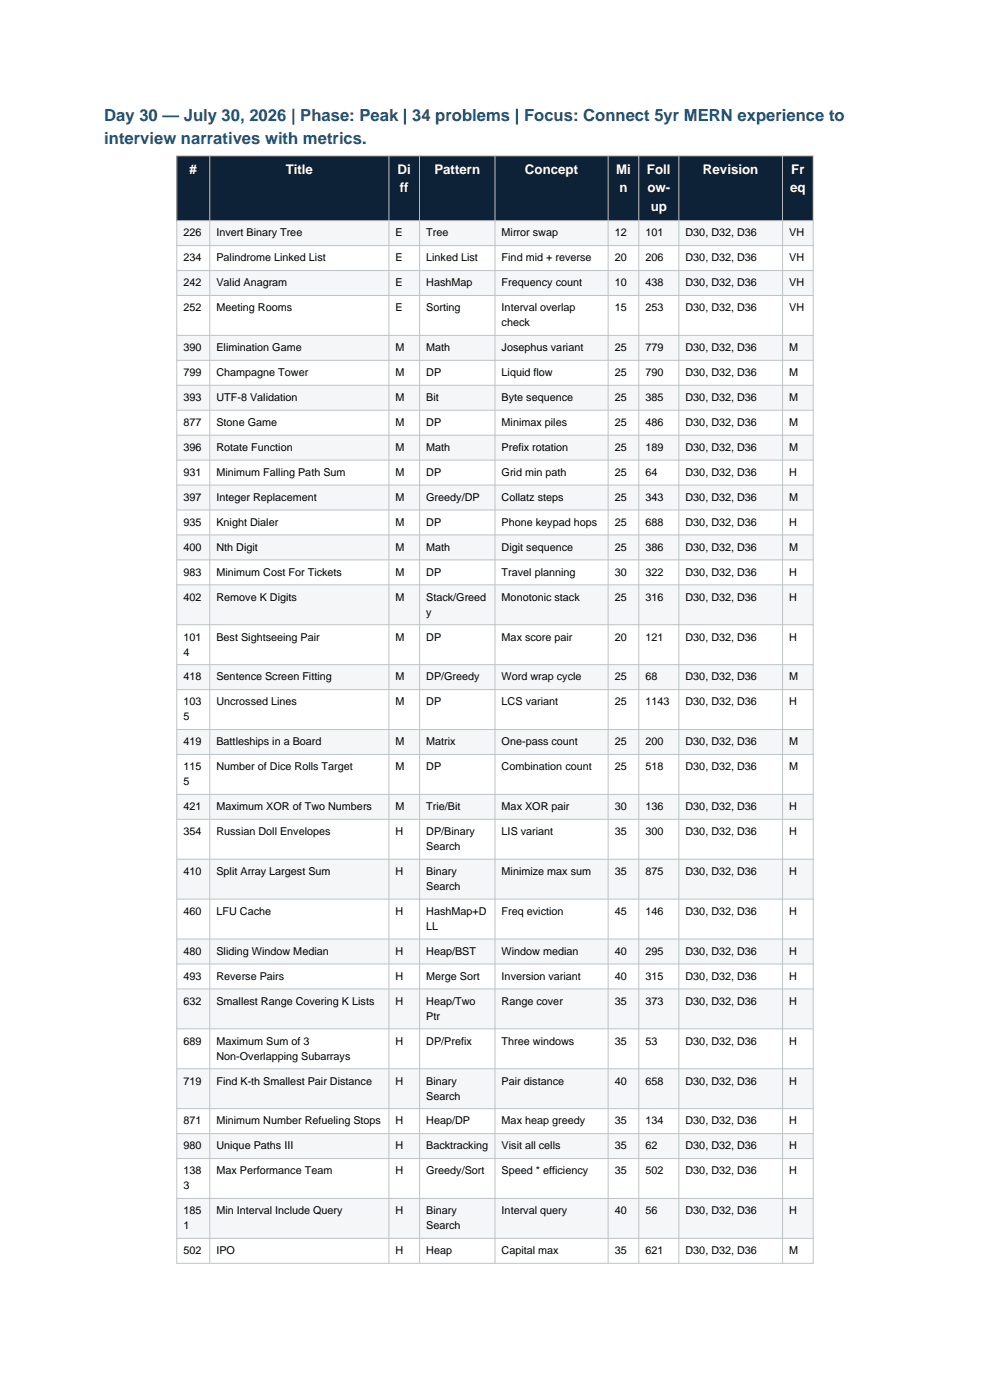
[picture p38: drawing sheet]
<svg xmlns="http://www.w3.org/2000/svg" width="210mm" height="297mm" viewBox="0 0 210 297" stroke-linecap="round" stroke-linejoin="round" font-family="sans-serif">
<defs><g id="words">
<g font-size="3.5" fill="#1a5276">
<text x="22.1" y="25.6">Day 30 — July 30, 2026 | Phase: Peak | 34 problems | Focus: Connect 5yr MERN experience to</text>
<text x="22.1" y="30.6">interview narratives with metrics.</text>
</g>
<g font-size="2.8" fill="#fff">
<text x="40.2" y="36.9">#</text>
<text x="60.6" y="36.9">Title</text>
<text x="84.3" y="36.9">Di</text>
<text x="84.8" y="40.8">ff</text>
<text x="92.1" y="36.9">Pattern</text>
<text x="111.4" y="36.9">Concept</text>
<text x="130.7" y="36.9">Mi</text>
<text x="131.4" y="40.8">n</text>
<text x="137.2" y="36.9">Foll</text>
<text x="137.3" y="40.8">ow-</text>
<text x="149.1" y="36.9">Revision</text>
<text x="167.6" y="40.8">eq</text>
<text x="167.8" y="36.9">Fr</text>
<text x="138" y="44.7">up</text>
</g>
<g font-size="2.3">
<text x="38.9" y="50.2">226</text>
<text x="45.9" y="50.2">Invert Binary Tree</text>
<text x="83.9" y="50.2">E</text>
<text x="90.4" y="50.2">Tree</text>
<text x="106.4" y="50.2">Mirror swap</text>
<text x="130.4" y="50.2">12</text>
<text x="136.9" y="50.2">101</text>
<text x="145.4" y="50.2">D30, D32, D36</text>
<text x="167.4" y="50.2">VH</text>
<text x="38.9" y="55.5">234</text>
<text x="45.9" y="55.5">Palindrome Linked List</text>
<text x="83.9" y="55.5">E</text>
<text x="90.4" y="55.5">Linked List</text>
<text x="106.4" y="55.5">Find mid + reverse</text>
<text x="130.4" y="55.5">20</text>
<text x="136.9" y="55.5">206</text>
<text x="145.4" y="55.5">D30, D32, D36</text>
<text x="167.4" y="55.5">VH</text>
<text x="38.9" y="60.7">242</text>
<text x="45.9" y="60.7">Valid Anagram</text>
<text x="83.9" y="60.7">E</text>
<text x="90.4" y="60.7">HashMap</text>
<text x="106.4" y="60.7">Frequency count</text>
<text x="130.4" y="60.7">10</text>
<text x="136.9" y="60.7">438</text>
<text x="145.4" y="60.7">D30, D32, D36</text>
<text x="167.4" y="60.7">VH</text>
<text x="38.9" y="66">252</text>
<text x="45.9" y="66">Meeting Rooms</text>
<text x="83.9" y="66">E</text>
<text x="90.4" y="66">Sorting</text>
<text x="106.4" y="66">Interval overlap</text>
<text x="106.4" y="69.2">check</text>
<text x="130.4" y="66">15</text>
<text x="136.9" y="66">253</text>
<text x="145.4" y="66">D30, D32, D36</text>
<text x="167.4" y="66">VH</text>
<text x="38.9" y="74.5">390</text>
<text x="45.9" y="74.5">Elimination Game</text>
<text x="83.9" y="74.5">M</text>
<text x="90.4" y="74.5">Math</text>
<text x="106.4" y="74.5">Josephus variant</text>
<text x="130.4" y="74.5">25</text>
<text x="136.9" y="74.5">779</text>
<text x="145.4" y="74.5">D30, D32, D36</text>
<text x="167.4" y="74.5">M</text>
<text x="38.9" y="79.8">799</text>
<text x="45.9" y="79.8">Champagne Tower</text>
<text x="83.9" y="79.8">M</text>
<text x="90.4" y="79.8">DP</text>
<text x="106.4" y="79.8">Liquid flow</text>
<text x="130.4" y="79.8">25</text>
<text x="136.9" y="79.8">790</text>
<text x="145.4" y="79.8">D30, D32, D36</text>
<text x="167.4" y="79.8">M</text>
<text x="38.9" y="85.1">393</text>
<text x="45.9" y="85.1">UTF-8 Validation</text>
<text x="83.9" y="85.1">M</text>
<text x="90.4" y="85.1">Bit</text>
<text x="106.4" y="85.1">Byte sequence</text>
<text x="130.4" y="85.1">25</text>
<text x="136.9" y="85.1">385</text>
<text x="145.4" y="85.1">D30, D32, D36</text>
<text x="167.4" y="85.1">M</text>
<text x="38.9" y="90.4">877</text>
<text x="38.9" y="95.7">396</text>
<text x="45.9" y="90.4">Stone Game</text>
<text x="45.9" y="95.7">Rotate Function</text>
<text x="83.9" y="90.4">M</text>
<text x="83.9" y="95.7">M</text>
<text x="90.4" y="90.4">DP</text>
<text x="90.4" y="95.7">Math</text>
<text x="106.4" y="90.4">Minimax piles</text>
<text x="106.4" y="95.7">Prefix rotation</text>
<text x="130.4" y="90.4">25</text>
<text x="130.4" y="95.7">25</text>
<text x="136.9" y="90.4">486</text>
<text x="136.9" y="95.7">189</text>
<text x="145.4" y="90.4">D30, D32, D36</text>
<text x="145.4" y="95.7">D30, D32, D36</text>
<text x="167.4" y="90.4">M</text>
<text x="167.4" y="95.7">M</text>
<text x="38.9" y="101">931</text>
<text x="45.9" y="101">Minimum Falling Path Sum</text>
<text x="83.9" y="101">M</text>
<text x="90.4" y="101">DP</text>
<text x="106.4" y="101">Grid min path</text>
<text x="130.4" y="101">25</text>
<text x="136.9" y="101">64</text>
<text x="145.4" y="101">D30, D32, D36</text>
<text x="167.4" y="101">H</text>
<text x="38.9" y="106.3">397</text>
<text x="45.9" y="106.3">Integer Replacement</text>
<text x="83.9" y="106.3">M</text>
<text x="90.4" y="106.3">Greedy/DP</text>
<text x="106.4" y="106.3">Collatz steps</text>
<text x="130.4" y="106.3">25</text>
<text x="136.9" y="106.3">343</text>
<text x="145.4" y="106.3">D30, D32, D36</text>
<text x="167.4" y="106.3">M</text>
<text x="38.9" y="111.5">935</text>
<text x="45.9" y="111.5">Knight Dialer</text>
<text x="83.9" y="111.5">M</text>
<text x="90.4" y="111.5">DP</text>
<text x="106.4" y="111.5">Phone keypad hops</text>
<text x="130.4" y="111.5">25</text>
<text x="136.9" y="111.5">688</text>
<text x="145.4" y="111.5">D30, D32, D36</text>
<text x="167.4" y="111.5">H</text>
<text x="38.9" y="116.8">400</text>
<text x="45.9" y="116.8">Nth Digit</text>
<text x="83.9" y="116.8">M</text>
<text x="90.4" y="116.8">Math</text>
<text x="106.4" y="116.8">Digit sequence</text>
<text x="130.4" y="116.8">25</text>
<text x="136.9" y="116.8">386</text>
<text x="145.4" y="116.8">D30, D32, D36</text>
<text x="167.4" y="116.8">M</text>
<text x="38.9" y="122.1">983</text>
<text x="45.9" y="122.1">Minimum Cost For Tickets</text>
<text x="83.9" y="122.1">M</text>
<text x="90.4" y="122.1">DP</text>
<text x="106.4" y="122.1">Travel planning</text>
<text x="130.4" y="122.1">30</text>
<text x="136.9" y="122.1">322</text>
<text x="145.4" y="122.1">D30, D32, D36</text>
<text x="167.4" y="122.1">H</text>
<text x="38.9" y="127.4">402</text>
<text x="45.9" y="127.4">Remove K Digits</text>
<text x="83.9" y="127.4">M</text>
<text x="90.4" y="127.4">Stack/Greed</text>
<text x="90.4" y="130.6">y</text>
<text x="106.4" y="127.4">Monotonic stack</text>
<text x="130.4" y="127.4">25</text>
<text x="136.9" y="127.4">316</text>
<text x="145.4" y="127.4">D30, D32, D36</text>
<text x="167.4" y="127.4">H</text>
<text x="38.9" y="135.9">101</text>
<text x="45.9" y="135.9">Best Sightseeing Pair</text>
<text x="83.9" y="135.9">M</text>
<text x="90.4" y="135.9">DP</text>
<text x="106.4" y="135.9">Max score pair</text>
<text x="130.4" y="135.9">20</text>
<text x="136.9" y="135.9">121</text>
<text x="145.4" y="135.9">D30, D32, D36</text>
<text x="167.4" y="135.9">H</text>
<text x="38.9" y="139.1">4</text>
<text x="38.9" y="144.4">418</text>
<text x="38.9" y="149.6">103</text>
<text x="45.9" y="144.4">Sentence Screen Fitting</text>
<text x="45.9" y="149.6">Uncrossed Lines</text>
<text x="83.9" y="144.4">M</text>
<text x="83.9" y="149.6">M</text>
<text x="90.4" y="144.4">DP/Greedy</text>
<text x="90.4" y="149.6">DP</text>
<text x="106.4" y="144.4">Word wrap cycle</text>
<text x="106.4" y="149.6">LCS variant</text>
<text x="130.4" y="144.4">25</text>
<text x="130.4" y="149.6">25</text>
<text x="136.9" y="144.4">68</text>
<text x="136.9" y="149.6">1143</text>
<text x="145.4" y="144.4">D30, D32, D36</text>
<text x="145.4" y="149.6">D30, D32, D36</text>
<text x="167.4" y="144.4">M</text>
<text x="167.4" y="149.6">H</text>
<text x="38.9" y="152.8">5</text>
<text x="38.9" y="158.1">419</text>
<text x="45.9" y="158.1">Battleships in a Board</text>
<text x="83.9" y="158.1">M</text>
<text x="90.4" y="158.1">Matrix</text>
<text x="106.4" y="158.1">One-pass count</text>
<text x="130.4" y="158.1">25</text>
<text x="136.9" y="158.1">200</text>
<text x="145.4" y="158.1">D30, D32, D36</text>
<text x="167.4" y="158.1">M</text>
<text x="38.9" y="163.4">115</text>
<text x="38.9" y="166.6">5</text>
<text x="45.9" y="163.4">Number of Dice Rolls Target</text>
<text x="83.9" y="163.4">M</text>
<text x="90.4" y="163.4">DP</text>
<text x="106.4" y="163.4">Combination count</text>
<text x="130.4" y="163.4">25</text>
<text x="136.9" y="163.4">518</text>
<text x="145.4" y="163.4">D30, D32, D36</text>
<text x="167.4" y="163.4">M</text>
<text x="38.9" y="171.9">421</text>
<text x="45.9" y="171.9">Maximum XOR of Two Numbers</text>
<text x="83.9" y="171.9">M</text>
<text x="90.4" y="171.9">Trie/Bit</text>
<text x="106.4" y="171.9">Max XOR pair</text>
<text x="130.4" y="171.9">30</text>
<text x="136.9" y="171.9">136</text>
<text x="145.4" y="171.9">D30, D32, D36</text>
<text x="167.4" y="171.9">H</text>
<text x="38.9" y="177.2">354</text>
<text x="45.9" y="177.2">Russian Doll Envelopes</text>
<text x="83.9" y="177.2">H</text>
<text x="90.4" y="177.2">DP/Binary</text>
<text x="106.4" y="177.2">LIS variant</text>
<text x="130.4" y="177.2">35</text>
<text x="136.9" y="177.2">300</text>
<text x="145.4" y="177.2">D30, D32, D36</text>
<text x="167.4" y="177.2">H</text>
<text x="38.9" y="185.6">410</text>
<text x="45.9" y="185.6">Split Array Largest Sum</text>
<text x="83.9" y="185.6">H</text>
<text x="90.4" y="180.3">Search</text>
<text x="90.4" y="185.6">Binary</text>
<text x="106.4" y="185.6">Minimize max sum</text>
<text x="130.4" y="185.6">35</text>
<text x="136.9" y="185.6">875</text>
<text x="145.4" y="185.6">D30, D32, D36</text>
<text x="167.4" y="185.6">H</text>
<text x="90.4" y="188.8">Search</text>
<text x="38.9" y="194.1">460</text>
<text x="45.9" y="194.1">LFU Cache</text>
<text x="83.9" y="194.1">H</text>
<text x="90.4" y="194.1">HashMap+D</text>
<text x="90.4" y="197.3">LL</text>
<text x="106.4" y="194.1">Freq eviction</text>
<text x="130.4" y="194.1">45</text>
<text x="136.9" y="194.1">146</text>
<text x="145.4" y="194.1">D30, D32, D36</text>
<text x="167.4" y="194.1">H</text>
<text x="38.9" y="202.6">480</text>
<text x="45.9" y="202.6">Sliding Window Median</text>
<text x="83.9" y="202.6">H</text>
<text x="90.4" y="202.6">Heap/BST</text>
<text x="106.4" y="202.6">Window median</text>
<text x="130.4" y="202.6">40</text>
<text x="136.9" y="202.6">295</text>
<text x="145.4" y="202.6">D30, D32, D36</text>
<text x="167.4" y="202.6">H</text>
<text x="38.9" y="207.9">493</text>
<text x="45.9" y="207.9">Reverse Pairs</text>
<text x="83.9" y="207.9">H</text>
<text x="90.4" y="207.9">Merge Sort</text>
<text x="106.4" y="207.9">Inversion variant</text>
<text x="130.4" y="207.9">40</text>
<text x="136.9" y="207.9">315</text>
<text x="145.4" y="207.9">D30, D32, D36</text>
<text x="167.4" y="207.9">H</text>
<text x="38.9" y="213.1">632</text>
<text x="45.9" y="213.1">Smallest Range Covering K Lists</text>
<text x="83.9" y="213.1">H</text>
<text x="90.4" y="213.1">Heap/Two</text>
<text x="106.4" y="213.1">Range cover</text>
<text x="130.4" y="213.1">35</text>
<text x="136.9" y="213.1">373</text>
<text x="145.4" y="213.1">D30, D32, D36</text>
<text x="167.4" y="213.1">H</text>
<text x="38.9" y="221.6">689</text>
<text x="45.9" y="221.6">Maximum Sum of 3</text>
<text x="83.9" y="221.6">H</text>
<text x="90.4" y="216.3">Ptr</text>
<text x="90.4" y="221.6">DP/Prefix</text>
<text x="106.4" y="221.6">Three windows</text>
<text x="130.4" y="221.6">35</text>
<text x="136.9" y="221.6">53</text>
<text x="145.4" y="221.6">D30, D32, D36</text>
<text x="167.4" y="221.6">H</text>
<text x="45.9" y="224.8">Non-Overlapping Subarrays</text>
<text x="38.9" y="230.1">719</text>
<text x="45.9" y="230.1">Find K-th Smallest Pair Distance</text>
<text x="83.9" y="230.1">H</text>
<text x="90.4" y="230.1">Binary</text>
<text x="90.4" y="233.3">Search</text>
<text x="106.4" y="230.1">Pair distance</text>
<text x="130.4" y="230.1">40</text>
<text x="136.9" y="230.1">658</text>
<text x="145.4" y="230.1">D30, D32, D36</text>
<text x="167.4" y="230.1">H</text>
<text x="38.9" y="238.5">871</text>
<text x="45.9" y="238.5">Minimum Number Refueling Stops</text>
<text x="83.9" y="238.5">H</text>
<text x="90.4" y="238.5">Heap/DP</text>
<text x="106.4" y="238.5">Max heap greedy</text>
<text x="130.4" y="238.5">35</text>
<text x="136.9" y="238.5">134</text>
<text x="145.4" y="238.5">D30, D32, D36</text>
<text x="167.4" y="238.5">H</text>
<text x="38.9" y="243.8">980</text>
<text x="45.9" y="243.8">Unique Paths III</text>
<text x="83.9" y="243.8">H</text>
<text x="90.4" y="243.8">Backtracking</text>
<text x="106.4" y="243.8">Visit all cells</text>
<text x="130.4" y="243.8">35</text>
<text x="136.9" y="243.8">62</text>
<text x="145.4" y="243.8">D30, D32, D36</text>
<text x="167.4" y="243.8">H</text>
<text x="38.9" y="249.1">138</text>
<text x="45.9" y="249.1">Max Performance Team</text>
<text x="83.9" y="249.1">H</text>
<text x="90.4" y="249.1">Greedy/Sort</text>
<text x="106.4" y="249.1">Speed * efficiency</text>
<text x="130.4" y="249.1">35</text>
<text x="136.9" y="249.1">502</text>
<text x="145.4" y="249.1">D30, D32, D36</text>
<text x="167.4" y="249.1">H</text>
<text x="38.9" y="252.3">3</text>
<text x="38.9" y="257.6">185</text>
<text x="45.9" y="257.6">Min Interval Include Query</text>
<text x="83.9" y="257.6">H</text>
<text x="90.4" y="257.6">Binary</text>
<text x="106.4" y="257.6">Interval query</text>
<text x="130.4" y="257.6">40</text>
<text x="136.9" y="257.6">56</text>
<text x="145.4" y="257.6">D30, D32, D36</text>
<text x="167.4" y="257.6">H</text>
<text x="38.9" y="260.8">1</text>
<text x="90.4" y="260.8">Search</text>
<text x="38.9" y="266.1">502</text>
<text x="45.9" y="266.1">IPO</text>
<text x="83.9" y="266.1">H</text>
<text x="90.4" y="266.1">Heap</text>
<text x="106.4" y="266.1">Capital max</text>
<text x="130.4" y="266.1">35</text>
<text x="136.9" y="266.1">621</text>
<text x="145.4" y="266.1">D30, D32, D36</text>
<text x="167.4" y="266.1">M</text>
</g>
</g></defs>
<path d="M37.5 33.1h135v13.7h-135z" fill-rule="evenodd" fill="#0d2137"/>
<path d="M37.5 46.8h135v5.3h-135z" fill-rule="evenodd" fill="#f4f6f7"/>
<path d="M37.5 52.1h135v5.3h-135z" fill-rule="evenodd" fill="#fff"/>
<path d="M37.5 57.4h135v5.3h-135z" fill-rule="evenodd" fill="#f4f6f7"/>
<path d="M37.5 62.7h135v8.5h-135z" fill-rule="evenodd" fill="#fff"/>
<path d="M37.5 71.2h135v5.2h-135z" fill-rule="evenodd" fill="#f4f6f7"/>
<path d="M37.5 76.4h135v5.3h-135z" fill-rule="evenodd" fill="#fff"/>
<path d="M37.5 81.7h135v5.3h-135z" fill-rule="evenodd" fill="#f4f6f7"/>
<path d="M37.5 87h135v5.3h-135z" fill-rule="evenodd" fill="#fff"/>
<path d="M37.5 92.3h135v5.3h-135z" fill-rule="evenodd" fill="#f4f6f7"/>
<path d="M37.5 97.6h135v5.3h-135z" fill-rule="evenodd" fill="#fff"/>
<path d="M37.5 102.9h135v5.3h-135z" fill-rule="evenodd" fill="#f4f6f7"/>
<path d="M37.5 108.2h135v5.3h-135z" fill-rule="evenodd" fill="#fff"/>
<path d="M37.5 113.5h135v5.3h-135z" fill-rule="evenodd" fill="#f4f6f7"/>
<path d="M37.5 118.8h135v5.3h-135z" fill-rule="evenodd" fill="#fff"/>
<path d="M37.5 124.1h135v8.4h-135z" fill-rule="evenodd" fill="#f4f6f7"/>
<path d="M37.5 132.5h135v8.5h-135z" fill-rule="evenodd" fill="#fff"/>
<path d="M37.5 141h135v5.3h-135z" fill-rule="evenodd" fill="#f4f6f7"/>
<path d="M37.5 146.3h135v8.5h-135z" fill-rule="evenodd" fill="#fff"/>
<path d="M37.5 154.8h135v5.3h-135z" fill-rule="evenodd" fill="#f4f6f7"/>
<path d="M37.5 160.1h135v8.4h-135z" fill-rule="evenodd" fill="#fff"/>
<path d="M37.5 168.5h135v5.3h-135z" fill-rule="evenodd" fill="#f4f6f7"/>
<path d="M37.5 173.8h135v8.5h-135z" fill-rule="evenodd" fill="#fff"/>
<path d="M37.5 182.3h135v8.4h-135z" fill-rule="evenodd" fill="#f4f6f7"/>
<path d="M37.5 190.7h135v8.5h-135z" fill-rule="evenodd" fill="#fff"/>
<path d="M37.5 199.2h135v5.3h-135z" fill-rule="evenodd" fill="#f4f6f7"/>
<path d="M37.5 204.5h135v5.3h-135z" fill-rule="evenodd" fill="#fff"/>
<path d="M37.5 209.8h135v8.5h-135z" fill-rule="evenodd" fill="#f4f6f7"/>
<path d="M37.5 218.3h135v8.4h-135z" fill-rule="evenodd" fill="#fff"/>
<path d="M37.5 226.7h135v8.5h-135z" fill-rule="evenodd" fill="#f4f6f7"/>
<path d="M37.5 235.2h135v5.3h-135z" fill-rule="evenodd" fill="#fff"/>
<path d="M37.5 240.5h135v5.3h-135z" fill-rule="evenodd" fill="#f4f6f7"/>
<path d="M37.5 245.8h135v8.4h-135z" fill-rule="evenodd" fill="#fff"/>
<path d="M37.5 254.2h135v8.5h-135z" fill-rule="evenodd" fill="#f4f6f7"/>
<path d="M37.5 262.7h135v5.3h-135z" fill-rule="evenodd" fill="#fff"/>
<g fill="none" stroke="#bdc3c7" stroke-width=".21">
<path d="M37.5 33.1h135v234.9h-135zM44.5 33.1v234.9M82.5 33.1v234.9M89 33.1v234.9M105 33.1v234.9M129 33.1v234.9M135.5 33.1v234.9M144 33.1v234.9M166 33.1v234.9M37.5 46.8h135M37.5 52.1h135M37.5 57.4h135"/>
<path d="M37.5 62.7h135M37.5 71.2h135M37.5 76.4h135M37.5 81.7h135M37.5 87h135M37.5 92.3h135M37.5 97.6h135M37.5 102.9h135M37.5 108.2h135M37.5 113.5h135M37.5 118.8h135M37.5 124.1h135"/>
<path d="M37.5 132.5h135M37.5 141h135M37.5 146.3h135M37.5 154.8h135M37.5 160.1h135M37.5 168.5h135M37.5 173.8h135M37.5 182.3h135M37.5 190.7h135M37.5 199.2h135M37.5 204.5h135M37.5 209.8h135"/>
<path d="M37.5 218.3h135M37.5 226.7h135M37.5 235.2h135M37.5 240.5h135M37.5 245.8h135M37.5 254.2h135M37.5 262.7h135"/>
</g>
<use href="#words"/>
</svg>
